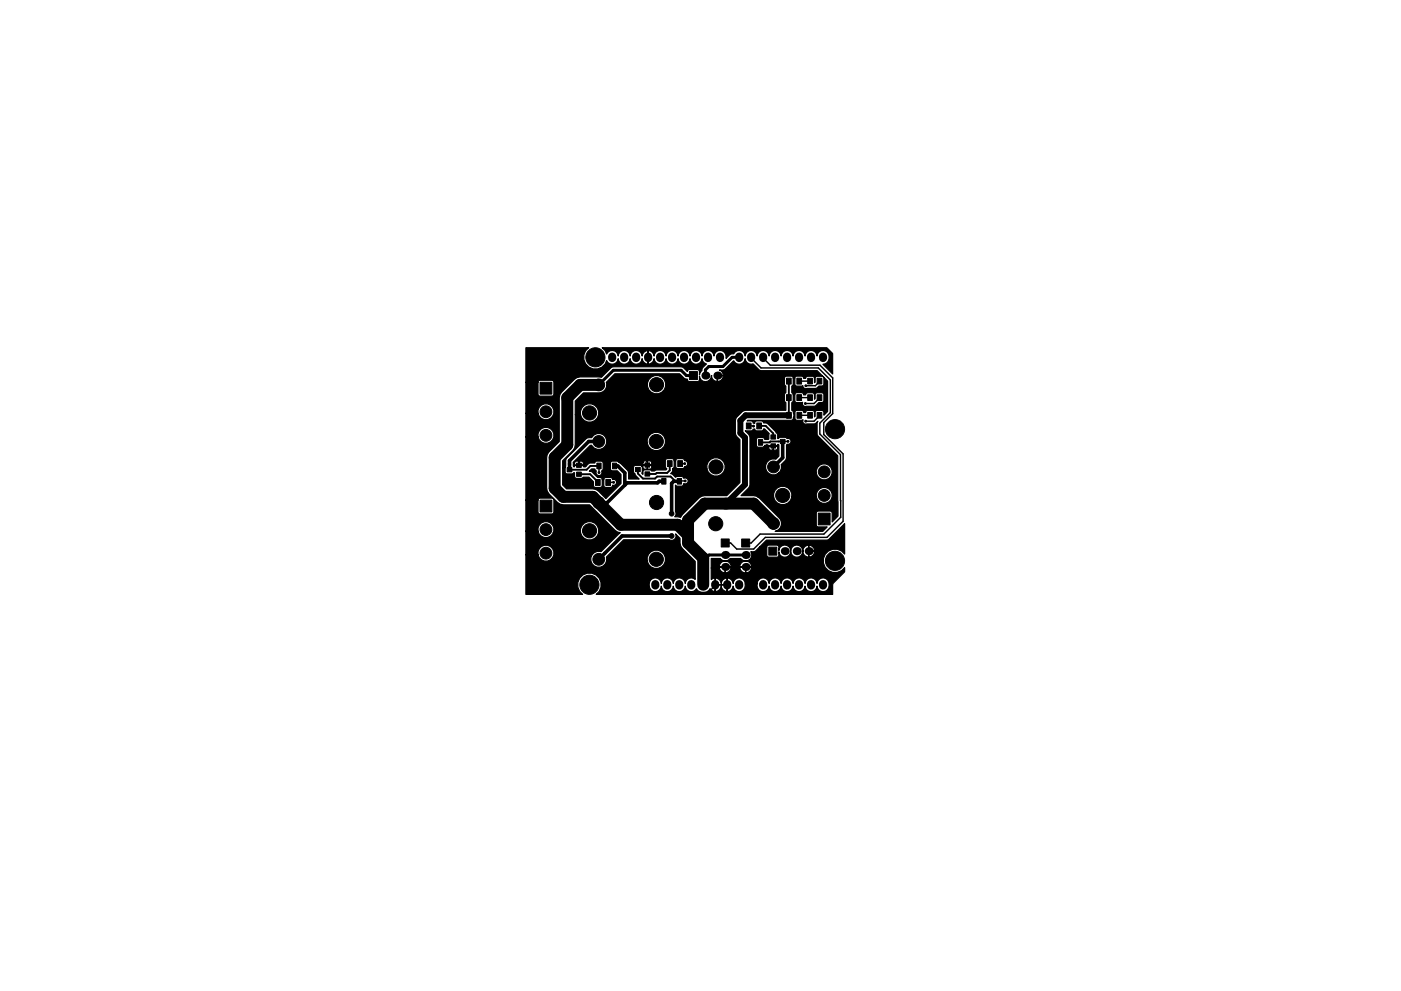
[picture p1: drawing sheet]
<svg xmlns="http://www.w3.org/2000/svg" width="297mm" height="210mm" viewBox="0 0 297 210" stroke-linecap="round" stroke-linejoin="round" font-family="sans-serif">
<g fill="none" stroke="#000" stroke-width="1.7">
<path d="M129.8 75.7v.3M132.3 75.7v.3M134.9 75.7v.3M137.4 75.7v.3M140 75.7v.3M142.5 75.7v.3M145 75.7v.3M147.6 75.7v.3M150.1 75.7v.3M152.7 75.7v.3M156.7 75.7v.3M159.3 75.7v.3"/>
<path d="M161.8 75.7v.3M164.3 75.7v.3M166.9 75.7v.3M169.4 75.7v.3M172 75.7v.3M174.5 75.7v.3M138.9 123.9v.3M141.5 123.9v.3M144 123.9v.3M146.6 123.9v.3M149.1 123.9v.3M151.6 123.9v.3"/>
<path d="M154.2 123.9v.3M156.7 123.9v.3M161.8 123.9v.3M164.3 123.9v.3M166.9 123.9v.3M169.4 123.9v.3M172 123.9v.3M174.5 123.9v.3"/>
</g>
<g fill="#000" stroke="#000" stroke-width=".21">
<path d="M114.5 81.1h2.5v2.5h-2.5zM122.2 98.3h1v.9h-1zM126.5 98.3h.9v1.2h-.9zM129.8 98.3h.9v1.2h-.9zM136.7 98.2h1v.9h-1zM141.5 97.7h1v1.3h-1zM143.7 97.7h1v1.3h-1zM146.2 78.8h1.7v1.7h-1.7zM157.5 93.3h.9v1.2h-.9zM158.2 89.7h1v1.3h-1zM160.8 93.3h.9v1.2h-.9zM160.4 89.7h1v1.3h-1z"/>
<path d="M163.4 92.3h1v.9h-1zM163.4 94.2h1v.9h-1zM165.4 93.2h1v.9h-1zM166.7 83.7h1v1.3h-1zM166.7 80.2h1v1.3h-1zM166.8 87.5h1v1.2h-1zM168.9 83.7h1v1.3h-1zM168.9 80.2h1v1.3h-1zM169 87.5h1v1.2h-1zM171.2 87.5h1v1.2h-1zM171.2 83.8h1v1.2h-1zM171.2 80.3h1v1.2h-1z"/>
<path d="M173.2 87.5h1v1.2h-1zM173.2 83.8h1v1.2h-1zM173.2 80.3h1v1.2h-1zM114.5 106.1h2.5v2.5h-2.5zM120.2 99.2h1v.9h-1zM122.2 100.2h1v.9h-1zM126.2 101.7h1v1.3h-1zM128.4 101.7h1v1.3h-1zM134.7 99.2h1v.9h-1zM136.7 100.1h1v.9h-1zM140.3 101.5h.9v1.2h-.9zM143.6 101.5h.9v1.2h-.9z"/>
<path d="M152.9 114.4h1.7v1.7h-1.7zM157.2 114.4h1.7v1.7h-1.7zM163 116.1h1.7v1.7h-1.7zM173.5 108.9h2.5v2.5h-2.5z"/>
<circle cx="126.2" cy="75.8" r="2.03"/>
<circle cx="115.7" cy="92.4" r="1.25"/>
<circle cx="115.7" cy="87.4" r="1.25"/>
<circle cx="124" cy="98.7" r=".3"/>
<circle cx="125" cy="87.6" r="1.5"/>
<circle cx="126.9" cy="81.7" r="1.25"/>
<circle cx="126.9" cy="93.7" r="1.25"/>
<circle cx="138.5" cy="98.7" r=".3"/>
<circle cx="139.1" cy="93.7" r="1.5"/>
<circle cx="139.2" cy="81.6" r="1.5"/>
<circle cx="145.2" cy="98.4" r=".2"/>
<circle cx="151.8" cy="99.1" r="1.5"/>
<circle cx="159.8" cy="90.4" r=".2"/>
<circle cx="162.6" cy="94.6" r=".3"/>
<circle cx="164" cy="99.1" r="1.25"/>
<circle cx="167.1" cy="93.6" r=".2"/>
<circle cx="170.7" cy="85.6" r=".2"/>
<circle cx="170.8" cy="89.4" r=".2"/>
<circle cx="170.8" cy="81.8" r=".2"/>
<circle cx="177" cy="91.1" r="2.03"/>
<circle cx="115.7" cy="117.4" r="1.25"/>
<circle cx="115.7" cy="112.4" r="1.25"/>
<circle cx="125" cy="112.6" r="1.5"/>
<circle cx="126.9" cy="118.7" r="1.25"/>
<circle cx="126.9" cy="106.7" r="1.25"/>
<circle cx="127" cy="100.3" r=".2"/>
<circle cx="130.1" cy="102.3" r=".2"/>
<circle cx="139.1" cy="118.7" r="1.5"/>
<circle cx="139.2" cy="106.6" r="1.5"/>
<circle cx="142.4" cy="109" r=".5"/>
<circle cx="142.4" cy="113.7" r=".5"/>
<circle cx="145.3" cy="102" r=".2"/>
<circle cx="151.7" cy="111.1" r="1.5"/>
<circle cx="164" cy="111.1" r="1.25"/>
<circle cx="165.9" cy="105.1" r="1.5"/>
<circle cx="174.7" cy="100.1" r="1.25"/>
<circle cx="174.7" cy="105.1" r="1.25"/>
<circle cx="177" cy="119" r="2.03"/>
<circle cx="125" cy="124.1" r="2.03"/>
<circle cx="130.6" cy="122" r=".3"/>
</g>
<g fill="#000">
<circle cx="149.6" cy="79.7" r=".85"/>
<circle cx="152.1" cy="79.7" r=".85"/>
<circle cx="153.8" cy="117.7" r=".85"/>
<circle cx="158.1" cy="117.8" r=".85"/>
<circle cx="166.4" cy="116.9" r=".85"/>
<circle cx="168.9" cy="116.9" r=".85"/>
<circle cx="171.5" cy="116.9" r=".85"/>
<circle cx="153.8" cy="120.3" r=".85"/>
<circle cx="158.1" cy="120.3" r=".85"/>
</g>
<path d="M147 79.7h-1.5l-1.1-1.1h-14.4l-3.1 3.1M156.7 75.8h-1.5l-1.9 2h-3l-.7 .7v1.2M158.1 117.8l-7.8-.1-.6 .7h-.6" fill="none" stroke="#000" stroke-width=".63"/>
<path d="M126.9 81.7h-3.9l-2.7 2.7v10l-2.7 2.7v6.5l1.8 1.8h6.3l5.9 5.9h12.1l2.2 2.2M164 111.1l-4.2-4.2h-10.4l-3.5 3.5v4.8l3.2 3.2v5.7" fill="none" stroke="#000" stroke-width="2.5"/>
<path d="M167.3 88.1h-9.2l-1.1 1.1v2.7l.9 1v9.9l-4 4.1" fill="none" stroke="#000" stroke-width="1.3"/>
<path d="M126.9 93.7h-2.1l-4.1 4v2M130.3 98.9h.7l1.5 1.4v2.6M165.9 93.7v3.4l-1.9 2M140.7 102.1h-1l-.3 .3h-6.5l-4.2 4.3h-1.8M142.4 113.7h-10.5l-5 5M144 102.1h-1.2l-.4 .5v6.4" fill="none" stroke="#000" stroke-width=".76"/>
<path d="M127 98.9h-1.8l-.8 .8h-3.7M135.2 99.6v.9l1.1 1h2.6l.4-.4h2.9l1 1h.8M142 98.4v1.4l-.6 .5h-2.2l-.2 .3h-1.8M160.9 90.4h1.4l1.6 1.6v.7M165.9 93.7h-2.6l-.2 .2h-1.9M167.2 80.9l.1 7.2M122.7 100.6h2.4l1.6 1.8" fill="none" stroke="#000" stroke-width=".41"/>
<g fill="none" stroke="#000" stroke-width=".3">
<path d="M159.3 75.8l2.1 2.3h12.1l2.5 2.5v6.9l-2.2 2.3v2.3l4.4 4.4v13.2l-3.5 3.6h-13.5l-1.9 1.9h-1.2M161.8 75.8l1.5 1.7h10.6l2.7 2.7v7.6l-1.9 1.9v2.5l4.1 4.1v14.3l-3.5 3.4h-13l-2.5 2.5h-3.6l-1.3-1.3h-1.1M122.7 98.7h1.3M127 98.9v1.4M137.2 98.7h1.3M144.2 98.4h1M158.7 90.4h1.1M162.6 94.6h1.3M162.6 94.6h.1M165.9 93.7h1.1M167.1 93.6l-.1 .1M169.4 84.4h2.3"/>
<path d="M169.4 80.9h2.3M169.5 88.1h2.2M173.7 80.9l-.8 .9h-2.1M173.7 84.4l-1.1 1.2h-1.9M173.7 88.1l-1.1 1.3h-1.8M129 102.3h1.1M129 102.3l-.1 .1M145.3 102l-1.3 .1M130.6 122l3.6 3.6 16 .1 1.4-1.6"/>
</g>
<path d="M111.5 73.8h13.3l-.6 .6a2.49 2.49 0 0 0 1 3.7 2.49 2.49 0 0 0 3.4-1.6 1.28 1.28 0 0 0 1.4 .8 1.28 1.28 0 0 0 1.1-1.2 1.27 1.27 0 0 0 1.2 1.2 1.27 1.27 0 0 0 1.3-1.2 1.27 1.27 0 0 0 1.3 1.2 1.27 1.27 0 0 0 1.2-1.2 1.08 1.08 0 0 0 1.3 1v-2.6l-.2-.1a1.25 1.25 0 0 0-1.1 1.1 1.27 1.27 0 0 0-1.2-1.2 1.27 1.27 0 0 0-1.3 1.2 1.27 1.27 0 0 0-1.3-1.2 1.27 1.27 0 0 0-1.2 1.2 1.28 1.28 0 0 0-1.1-1.1 1.28 1.28 0 0 0-1.4 .7l-.3-.7-.6-.6h47.6l1.2 1.2v4.3l-2-2a1.44 1.44 0 0 0 1.3-1.7 1.44 1.44 0 0 0-1.8-1.2l-.4 .3-.4 .8v-.4a1.28 1.28 0 0 0-1.4-.7 1.28 1.28 0 0 0-1.1 1.1 1.27 1.27 0 0 0-1.3-1.2 1.27 1.27 0 0 0-1.3 1.2 1.27 1.27 0 0 0-1.2-1.2 1.27 1.27 0 0 0-1.3 1.2 1.27 1.27 0 0 0-1.3-1.2 1.27 1.27 0 0 0-1.2 1.2 1.27 1.27 0 0 0-1.3-1.2 1.27 1.27 0 0 0-1.3 1.2 1.27 1.27 0 0 0-1.2-1.2 1.27 1.27 0 0 0-1.3 1.2 1.27 1.27 0 0 0-1-1.1 1.27 1.27 0 0 0-1.4 .7h-.7l-1 .9a1.31 1.31 0 0 0-1-1.6 1.31 1.31 0 0 0-1.5 1.1 1.27 1.27 0 0 0-1.3-1.2 1.27 1.27 0 0 0-1.3 1.2 1.27 1.27 0 0 0-1.2-1.2 1.27 1.27 0 0 0-1.3 1.2 1.27 1.27 0 0 0-1.3-1.2 1.27 1.27 0 0 0-1.2 1.2 1.27 1.27 0 0 0-1.3-1.2 1.27 1.27 0 0 0-1.3 1.2 1.27 1.27 0 0 0-1.3-1.2 1.27 1.27 0 0 0-1.2 1.2 1.08 1.08 0 0 0-1.3-1v2.6l.2 .1a1.25 1.25 0 0 0 1.1-1.1 1.27 1.27 0 0 0 1.2 1.2 1.27 1.27 0 0 0 1.3-1.2 1.27 1.27 0 0 0 1.3 1.2 1.27 1.27 0 0 0 1.3-1.2 1.27 1.27 0 0 0 1.2 1.2 1.27 1.27 0 0 0 1.3-1.2 1.27 1.27 0 0 0 1.3 1.2 1.27 1.27 0 0 0 1.2-1.2 1.19 1.19 0 0 0 1 1.1l-.9 1-.1 .4-.4 .6-.1 .3v-.8l-.3-.3h-1.8l-.3 .1-.2 .3-.8-.8-.5-.2-14.6 .1-2.3 2.2-4.5-.1-.7 .1-.5 .4-2.7 2.7-.4 .5-.1 .7v9.3l-2.2 2.2-.4 .5-.1 .7v6.5l.1 .6 .4 .6 2.4 2.2 .6 .1h5.6l5.4 5.4 .6 .4 .5 .1-4.1 4a1.7 1.7 0 0 0-2.1 1.2 1.7 1.7 0 0 0 1.2 2.1 1.7 1.7 0 0 0 2.1-1.3h8.6l.3 .8a1.96 1.96 0 0 0 3.3 0 1.96 1.96 0 0 0-1.3-3.1 1.96 1.96 0 0 0-2.3 2.3h-8.6v-.8l3.6-3.7h9.7l.3 .1a.93 .93 0 0 0 1-.3 .93 .93 0 0 0 0-1l1 .9 .1 1.6 .4 .6 2.7 2.7v3.8a1.26 1.26 0 0 0-1.3-.2 1.26 1.26 0 0 0-.8 1.1 1.27 1.27 0 0 0-1.3-1.2 1.27 1.27 0 0 0-1.3 1.2 1.27 1.27 0 0 0-1.2-1.2 1.27 1.27 0 0 0-1.3 1.2 1.31 1.31 0 0 0-1.5-1.2 1.31 1.31 0 0 0-1.1 1.7 1.28 1.28 0 0 0 1.3 1.2 1.28 1.28 0 0 0 1.3-1.1 1.27 1.27 0 0 0 1.3 1.1 1.27 1.27 0 0 0 1.2-1.1 1.27 1.27 0 0 0 1.3 1.1 1.27 1.27 0 0 0 1.3-1.1 1.26 1.26 0 0 0 1 1.1 1.26 1.26 0 0 0 1.3-.6 1.64 1.64 0 0 0 3 0l.6 .5h.4l.1-1.3v1.3l.2 .1a1.26 1.26 0 0 0 1-1.2 1.09 1.09 0 0 0 1.3 1.1v-1.3h-2.6v-1.4l.1 1.4h2.5v-1.4v2.7l.2 .1a1.25 1.25 0 0 0 1-1.1 1.31 1.31 0 0 0 1.6 1.1 1.31 1.31 0 0 0 1-1.6h2.5v.4a1.28 1.28 0 0 0 1.2 1.2 1.28 1.28 0 0 0 1.4-1.1 1.27 1.27 0 0 0 1.2 1.1 1.27 1.27 0 0 0 1.3-1.1 1.27 1.27 0 0 0 1.3 1.1 1.27 1.27 0 0 0 1.2-1.1 1.27 1.27 0 0 0 1.3 1.1 1.27 1.27 0 0 0 1.3-1.1 1.27 1.27 0 0 0 1.3 1.1 1.27 1.27 0 0 0 1.2-1.1 1.31 1.31 0 0 0 1.6 1.1 1.31 1.31 0 0 0 1-1.6 1.28 1.28 0 0 0-1.2-1.3 1.28 1.28 0 0 0-1.4 1.2 1.27 1.27 0 0 0-1.2-1.2 1.27 1.27 0 0 0-1.3 1.2 1.27 1.27 0 0 0-1.3-1.2 1.27 1.27 0 0 0-1.3 1.2 1.27 1.27 0 0 0-1.2-1.2 1.27 1.27 0 0 0-1.3 1.2 1.27 1.27 0 0 0-1.3-1.2 1.27 1.27 0 0 0-1.2 1.2 1.28 1.28 0 0 0-1.4-1.2 1.28 1.28 0 0 0-1.2 1.3h-2.5l-.1-.5a1.28 1.28 0 0 0-1.4-.8 1.28 1.28 0 0 0-1.1 1.2 1.01 1.01 0 0 0-1.2-1.1 .99 .99 0 0 0-1.3 1.1 1.01 1.01 0 0 0-1.3-1.1l-.2-.1-.6 .4v-2.5l1.7 .1a1.04 1.04 0 0 0 1.2 .9l.1-1.2v1.2h.2a1.28 1.28 0 0 0 1-1l1.9 .1a1.04 1.04 0 0 0 1.2 .9v-1.2v1.2l.2 .1a1.05 1.05 0 0 0 1-1.3h-2.4l-.1 .2h-1.8l-.1-.2h-2.3l-.1 .2h-1.7v-2h1.9l1 .6-.2-.1a1.05 1.05 0 0 0-.9 1.3h2.3l.1-.2a1.11 1.11 0 0 0-1.2-1l1-.6h2.3l1 .6-.2-.1a1.05 1.05 0 0 0-1 1.3h2.4l.1-.2a1.11 1.11 0 0 0-1.3-1 1.37 1.37 0 0 0 1.1-2l.8-.1 1-.9h1.6v1.8l.4 .3h1.9l.2-.2v-.9a1.26 1.26 0 0 0 1.3 1.1 1.26 1.26 0 0 0 1.3-1.2 1.32 1.32 0 0 0 1.3 1.2 1.32 1.32 0 0 0 1.3-1.2 .97 .97 0 0 0 1.1 1.1l.1-1.1v1.1l.2 .1a1.11 1.11 0 0 0 .9-1.2h-1.2v-1.2l.1 1.1h1.1l.1-.2a1.05 1.05 0 0 0-1.2-.9l-.3-.1a1.11 1.11 0 0 0-.9 1.2 1.32 1.32 0 0 0-1.3-1.2 1.32 1.32 0 0 0-1.3 1.2 1.26 1.26 0 0 0-1.3-1.3 1.26 1.26 0 0 0-1.3 1.2v-.9l-.4-.3h-1.7l-.3 .2-.1 .3h-1.6l1.5-1.5 13.1-.1 3.5-3.4v6.5l-.7-.7a2.5 2.5 0 0 0-3.4 .7 2.5 2.5 0 0 0 .6 3.4 2.5 2.5 0 0 0 3.5-.6v.9l-2.5 2.6-.1 2.2h-50.1a2.5 2.5 0 0 0 .4-3.7 2.5 2.5 0 0 0-3.7 0 2.5 2.5 0 0 0 .4 3.7h-12v-8.4h2.6l.2 .6a1.71 1.71 0 0 0 2.9 0 1.71 1.71 0 0 0-1.1-2.6 1.71 1.71 0 0 0-2 2h-2.6v-5h2.6l.2 .6a1.68 1.68 0 0 0 1.6 .8 1.68 1.68 0 0 0 1.4-1.1h5.8l.3 .7a1.96 1.96 0 0 0 3.2 0 1.96 1.96 0 0 0-1.2-3 1.96 1.96 0 0 0-2.3 2.3h-5.8l.1-.3a1.71 1.71 0 0 0-1.7-2 1.71 1.71 0 0 0-1.6 2h-2.6v-6.6h2.6v2.5l.2 .4h2.7l.3-.1 .1-.3v-2.5l-.2-.4h-2.7l-.3 .1-.1 .3h-2.6v-13.4h2.6a1.71 1.71 0 0 0 2.6 1.1 1.71 1.71 0 0 0 0-2.9 1.71 1.71 0 0 0-2.6 1.1v.7h-2.6v-5h2.6a1.71 1.71 0 0 0 2.6 1.1 1.71 1.71 0 0 0 0-2.9 1.71 1.71 0 0 0-2.6 1.1v.7h-2.6v-6.6h2.6v2.5l.2 .4h2.7l.3-.1 .1-.3v-2.6l-.4-.3h-2.5l-.3 .1-.1 .3h-2.6zM122 85.1l1.7-1.7 3.6-.1 .8-.4 .5-.9h8.7a1.96 1.96 0 0 0 3 1.2 1.96 1.96 0 0 0 0-3.2 1.96 1.96 0 0 0-3 1.2v.8h-8.7l-.1-.9 1.9-1.8h13.7l.9 .9 .7 .2 .2 .4 .3 .2 1.8-.1 .3-.2v-.9a1.32 1.32 0 0 0 1.4 1.2 1.32 1.32 0 0 0 1.2-1.3 .97 .97 0 0 0 1.2 1.2v-1.2v1.2h.2a1.11 1.11 0 0 0 1-1.2h-1.2h1.2l.1-.2-.2-.5-.7-.5h1.1l2-1.9a1.27 1.27 0 0 0 1.4 .7 1.27 1.27 0 0 0 1-1.2 1.25 1.25 0 0 0 1.7 1.1l1.2 1.3 .5 .1h11.9l2.2 2.3v6.4l-.8 .8v-.7l-.3-.3h-1.3l-.3 .2v1l-.1 .2v-1.1l-.3-.3h-1.3l-.3 .4h-.4l-.1-.3-.3-.1-1.3 .1-.2 .3 .2 1.5 .3 .2 1.3-.1-.1 .1a.63 .63 0 0 0 .9 .7h1.7l.6-.5-.2 .4 .1 2.5 4.3 4.4 .1 12.8-1.3 1.2v-1.8l-.2-.4-2.7-.1-.3 .2-.1 .3v2.5l.1 .3 .3 .1h1.9l-1 .9h-10.1h.2a1.7 1.7 0 0 0 .7-2.8l-4.4-4.4h3.2l.3 .7a1.96 1.96 0 0 0 2.1 .8 1.96 1.96 0 0 0 1.5-1.6h5.2l.2 .7a1.71 1.71 0 0 0 2.9 0 1.71 1.71 0 0 0-1.1-2.7 1.71 1.71 0 0 0-2 2h-5.2v-.7a1.96 1.96 0 0 0-2.3-1.5 1.96 1.96 0 0 0-1.6 2.3h-3.2l-1-.3h-2.7l1.6-1.6 .3-.8v-9.9l-.1-.4-.9-1.1h1.4a.45 .45 0 0 1 .4-.4 .45 .45 0 0 1 .5 .4h1.3l.3-.4h.2l1 1-.1 1.1-.1 .1h-.8l-.1-.2-.3-.2-1.2 .2-.1 1.5 .2 .4 2.4-.2v.4l.2 .3 .6 .1 .2-.9v.8l.5 .1 .4-.4-.1-.5-2.8 .1 .1-.2 2.7 .1 .1-.3h.2v2.5l-.6 .6a1.7 1.7 0 0 0-2.2 2 1.7 1.7 0 0 0 2.7 1h8.1l.2 .7a1.71 1.71 0 0 0 2.9 0 1.71 1.71 0 0 0-1.1-2.7 1.71 1.71 0 0 0-2 2h-8.1l.4-.4 .3-.6-.1-.8 1.1-1.2 .2-3.2a.64 .64 0 0 0 .8-.6 .64 .64 0 0 0-.8-.5l-.5-.3h-1l-.5 .2v-.9l-.5-.6-1.6-1.6-.9-.2-.3-.4h-1.3l-.3 .5h-.3l-.3-.5h-1l.1-.1h9.3a1.13 1.13 0 0 0 .4-1.6v-.3l-.3-.2v-1.7l.3-.4v-1.3h.3l.1 1.6 .3 .1 1.3-.1a.62 .62 0 0 0 .1 .8 .62 .62 0 0 0 .7 .1l1.8-.1 .8-.7 1-.1 .1-1.5-.3-.4h-1.3l-.3 .2v1l-.1 .1v-1.1l-.3-.2h-1.3l-.3 .4h-.4l-.1-.4-.4-.1h-1.1l-.3 .4h-.3l-.3-.4v-1.4l.3-.4v-1.3h.3l.1 1.6 .3 .1 1.3-.1v.2a.62 .62 0 0 0 .9 .4h2a1.11 1.11 0 0 1 1.3-.5l.3-.4v-1.2l-.3-.4-1.5 .1-.2 1.2v-1.1l-.3-.2h-1.3l-.3 .4h-.4l-.1-.4-.4-.1h-1.1l-.3 .4h-.3l-.3-.4h-1.3l-.3 .4v1.3l.3 .4v1.4l-.3 .4v1.3l.3 .4v1.7h-8.5a3.1 3.1 0 0 0-2.2 2.1l.1 3.1 .9 1v9.1l-2.8 2.8h-4.7l-.7 .1-.5 .4-3.5 3.5-.4 .6-1.2-.2 .2-.4-.1-.7v-5.6l.4 .2h.9l.3-.1 .1-.4a.66 .66 0 0 0 1-.6 .66 .66 0 0 0-1-.5l-.1-.3-.3-.1h-.9l-.4 .2-.6-.6-.4-.2 .4-.5v-.6h7.3l.3 .8a1.96 1.96 0 0 0 3.2 0 1.96 1.96 0 0 0-1.2-3.1 1.96 1.96 0 0 0-2.3 2.3h-7.3l.3-.4v-1.3h.4v1.3l.2 .4h1.4l.2-.4a.63 .63 0 0 0 .7-.6 .63 .63 0 0 0-.7-.7l-.1-.3-.3-.1h-1.2l-.2 .4h-.4l-.2-.4h-1.4l-.2 .4v1.3l.3 .4-.2 .3h-2l-.5 .2h-.6l-.4-.2h-1.1l-.3 .2v.7l-.3-.2 .2-1.2-.2-.4h.3l.1 .6 .3 .1 .5-.1v-.7l.1 .7 .7 .1 .2-.3v-.4h-3.6l-.3 .4v1l1.2 1.4h-2.2l-.1-1.6-1.9-1.9h5l.1 .5h.8l.1-.7v.7h.8l.1-.5-.2-.2-1.3-.1-.4 .3h-5l-.6-.3-1 .1-.3 .4v1.3l.4 .3h1.1l.8 .8v1.9l-3.2 3.2a4.5 4.5 0 0 0-2.8-2.1h-5.6l-.8-.8v-3.7h.5v1.1l.3 .2h1.1l.6-.2v.9l.3 .3h1.1l.4-.3h1.3l.9 1v.9l.3 .3 1.5-.1 .1-1.6h.3v1.3l.3 .4h1.3l.3-.5a.63 .63 0 0 0 .8-.6 .63 .63 0 0 0-.8-.6l-.1-.3-.4-.1h-1.1l-.3 .4h-.3l-.3-.4h-.7l-1.1-1.1-.7-.2 .5-.5h.7l.3 .4a.68 .68 0 0 0 .6 1 .68 .68 0 0 0 .6-1l.3-.4-.1-1.5-1.3-.2-.3 .2-.1 .2a1.67 1.67 0 0 0-2 .8h-.4l-.1-.3h-1.7l-.1 .3h-.2v-.8h.2l.1 .5h.8v-.8l.1 .8h.8l.1-.5-.4-.4-.5 .1-.6-.1-.4 .4-.2-.1 3.6-3.6h.3v.1a1.7 1.7 0 0 0 1.8 .7 1.7 1.7 0 0 0 1.3-1.3h8.6l.3 .8a1.96 1.96 0 0 0 3.3 0 1.96 1.96 0 0 0-1.3-3.1 1.96 1.96 0 0 0-2.3 2.3h-8.6a1.7 1.7 0 0 0-1.1-1.9 1.7 1.7 0 0 0-2 .8h-.7l-.5 .2-4.1 4.1-.3 .5-.1 1.5h-.5v-1.4l2.2-2.2 .3-.6 .2-.6v-6.4h1.1a1.96 1.96 0 0 0 3 1.2 1.96 1.96 0 0 0 0-3.2 1.96 1.96 0 0 0-3 1.2v.8h-1.1z" fill="#000" stroke="#000" stroke-width=".25"/>
</svg>
